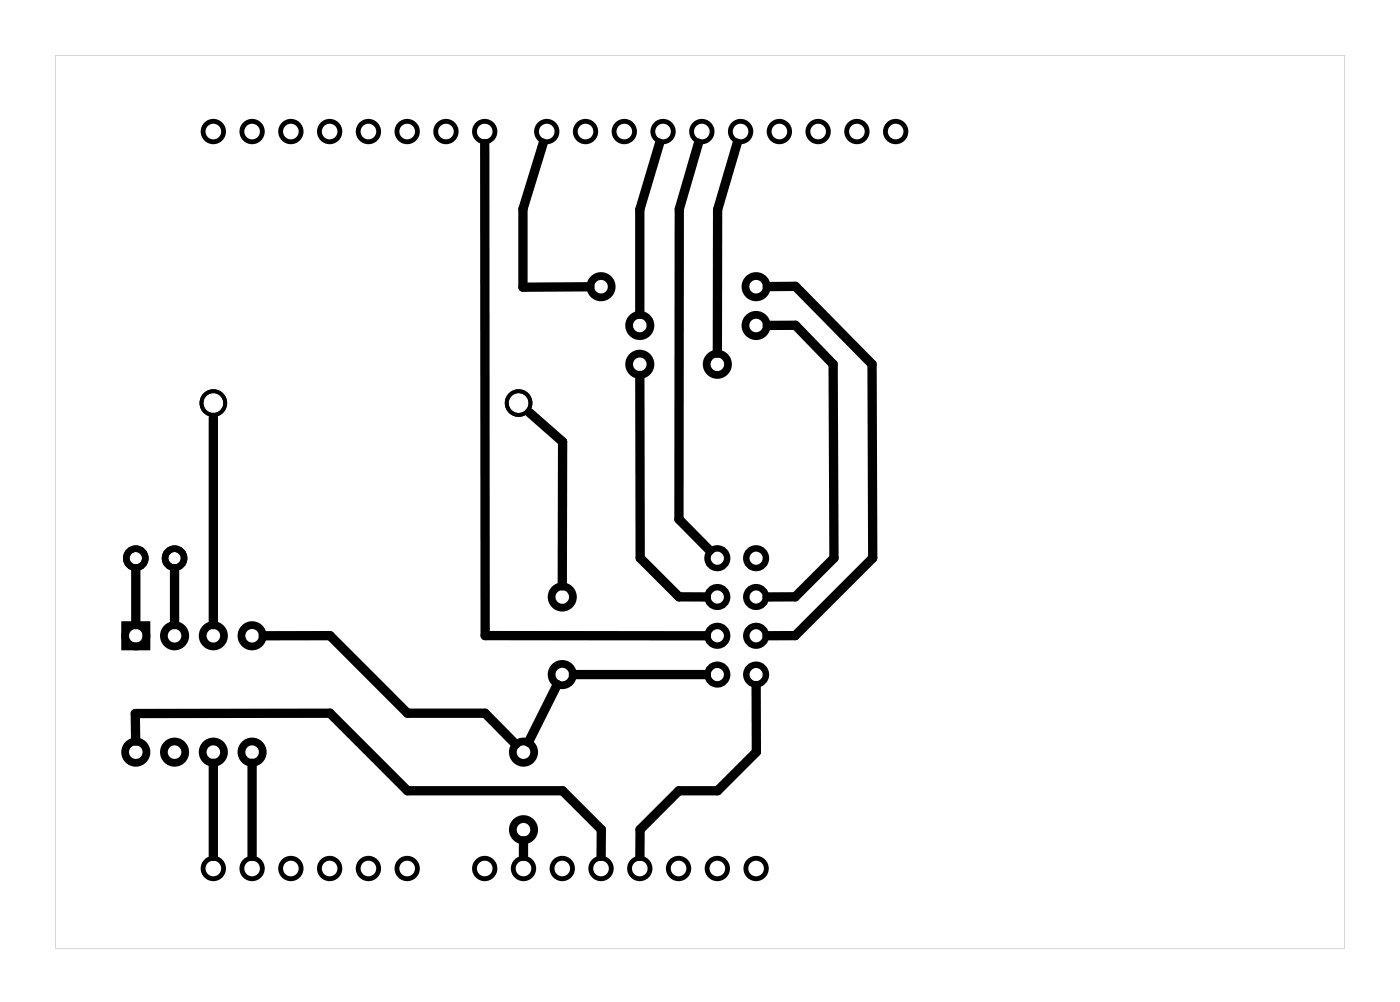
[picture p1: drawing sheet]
<svg xmlns="http://www.w3.org/2000/svg" width="92mm" height="66mm" viewBox="0 0 92 66" stroke-linecap="round" stroke-linejoin="round" font-family="sans-serif">
<path d="M3.6 3.6v58.5h84.5v-58.5zM3.6 3.6h84.5v58.5h-84.5z" fill="#000"/>
<g fill="none" stroke="#000" stroke-width=".32">
<circle cx="14" cy="8.6" r=".67"/>
<circle cx="16.5" cy="8.6" r=".67"/>
<circle cx="19.1" cy="8.6" r=".67"/>
<circle cx="21.6" cy="8.6" r=".67"/>
<circle cx="24.1" cy="8.6" r=".67"/>
<circle cx="26.7" cy="8.6" r=".67"/>
<circle cx="29.2" cy="8.6" r=".67"/>
<circle cx="31.8" cy="8.6" r=".67"/>
<circle cx="35.8" cy="8.6" r=".67"/>
<circle cx="38.4" cy="8.6" r=".67"/>
<circle cx="40.9" cy="8.6" r=".67"/>
<circle cx="43.4" cy="8.6" r=".67"/>
<circle cx="46" cy="8.6" r=".67"/>
<circle cx="48.5" cy="8.6" r=".67"/>
<circle cx="51.1" cy="8.6" r=".67"/>
<circle cx="53.6" cy="8.6" r=".67"/>
<circle cx="56.1" cy="8.6" r=".67"/>
<circle cx="58.7" cy="8.6" r=".67"/>
<circle cx="14" cy="56.9" r=".67"/>
<circle cx="16.5" cy="56.9" r=".67"/>
<circle cx="19.1" cy="56.9" r=".67"/>
<circle cx="21.6" cy="56.9" r=".67"/>
<circle cx="24.1" cy="56.9" r=".67"/>
<circle cx="26.7" cy="56.9" r=".67"/>
<circle cx="31.8" cy="56.9" r=".67"/>
<circle cx="34.3" cy="56.9" r=".67"/>
<circle cx="36.8" cy="56.9" r=".67"/>
<circle cx="39.4" cy="56.9" r=".67"/>
<circle cx="41.9" cy="56.9" r=".67"/>
<circle cx="44.5" cy="56.9" r=".67"/>
<circle cx="47" cy="56.9" r=".67"/>
<circle cx="49.5" cy="56.9" r=".67"/>
</g>
<g fill="none" stroke="#000" stroke-width=".42">
<circle cx="47" cy="36.6" r=".64"/>
<circle cx="47" cy="39.1" r=".64"/>
<circle cx="49.5" cy="36.6" r=".64"/>
<circle cx="49.5" cy="39.1" r=".64"/>
<circle cx="47" cy="41.6" r=".64"/>
<circle cx="47" cy="44.2" r=".64"/>
<circle cx="49.5" cy="41.6" r=".64"/>
<circle cx="49.5" cy="44.2" r=".64"/>
</g>
<g fill="none" stroke="#000" stroke-width=".51">
<path d="M8.2 40.9h1.4v1.4h-1.4z"/>
<circle cx="39.4" cy="18.8" r=".7"/>
<circle cx="49.5" cy="18.8" r=".7"/>
<circle cx="36.8" cy="39.1" r=".7"/>
<circle cx="41.9" cy="21.3" r=".7"/>
<circle cx="41.9" cy="23.9" r=".7"/>
<circle cx="47" cy="23.9" r=".7"/>
<circle cx="49.5" cy="21.3" r=".7"/>
<circle cx="8.9" cy="49.3" r=".7"/>
<circle cx="8.9" cy="41.6" r=".7"/>
<circle cx="11.4" cy="49.3" r=".7"/>
<circle cx="11.4" cy="41.6" r=".7"/>
<circle cx="14" cy="49.3" r=".7"/>
<circle cx="14" cy="41.6" r=".7"/>
<circle cx="16.5" cy="49.3" r=".7"/>
<circle cx="16.5" cy="41.6" r=".7"/>
<circle cx="34.3" cy="49.3" r=".7"/>
<circle cx="34.3" cy="54.3" r=".7"/>
<circle cx="36.8" cy="44.2" r=".7"/>
</g>
<g fill="none" stroke="#000" stroke-width=".25">
<circle cx="14" cy="26.4" r=".78"/>
<circle cx="34" cy="26.4" r=".78"/>
</g>
<g fill="none" stroke="#000" stroke-width=".43">
<circle cx="8.9" cy="36.6" r=".62"/>
<circle cx="11.4" cy="36.6" r=".62"/>
</g>
<g fill="none" stroke="#000" stroke-width=".61">
<path d="M31.8 9.4v32.2h14.5M35.6 9.4l-1.3 4.3v5.1h4.4M43.2 9.4l-1.3 4.3v6.9M45.8 9.4l-1.3 4.3v20.3l2 2M48.3 9.4l-1.3 4.3v9.4M50.3 18.8h1.8l5 5.1 .1 12.6-5.1 5.1h-1.8M8.9 37.2v3.7M11.4 37.2v3.7M14 27.3v13.6M34.7 27l2.2 1.9-.1 9.5M41.9 24.6v11.9l2.6 2.6h1.8M50.3 21.3h1.8l2.5 2.6v12.6l-2.5 2.6h-1.8"/>
<path d="M8.9 48.5v-1.8h12.7l5.1 5.1h10.2l2.5 2.5v1.8M14 50v6.1M16.5 50v6.1M17.2 41.6h4.4l5.1 5.1h5.1l2 2M34.3 55.1v1M36.5 44.8l-1.9 3.8M37.6 44.2h8.7M49.5 44.9l.1 4.3-2.6 2.6h-2.5l-2.6 2.5v1.8"/>
</g>
</svg>
